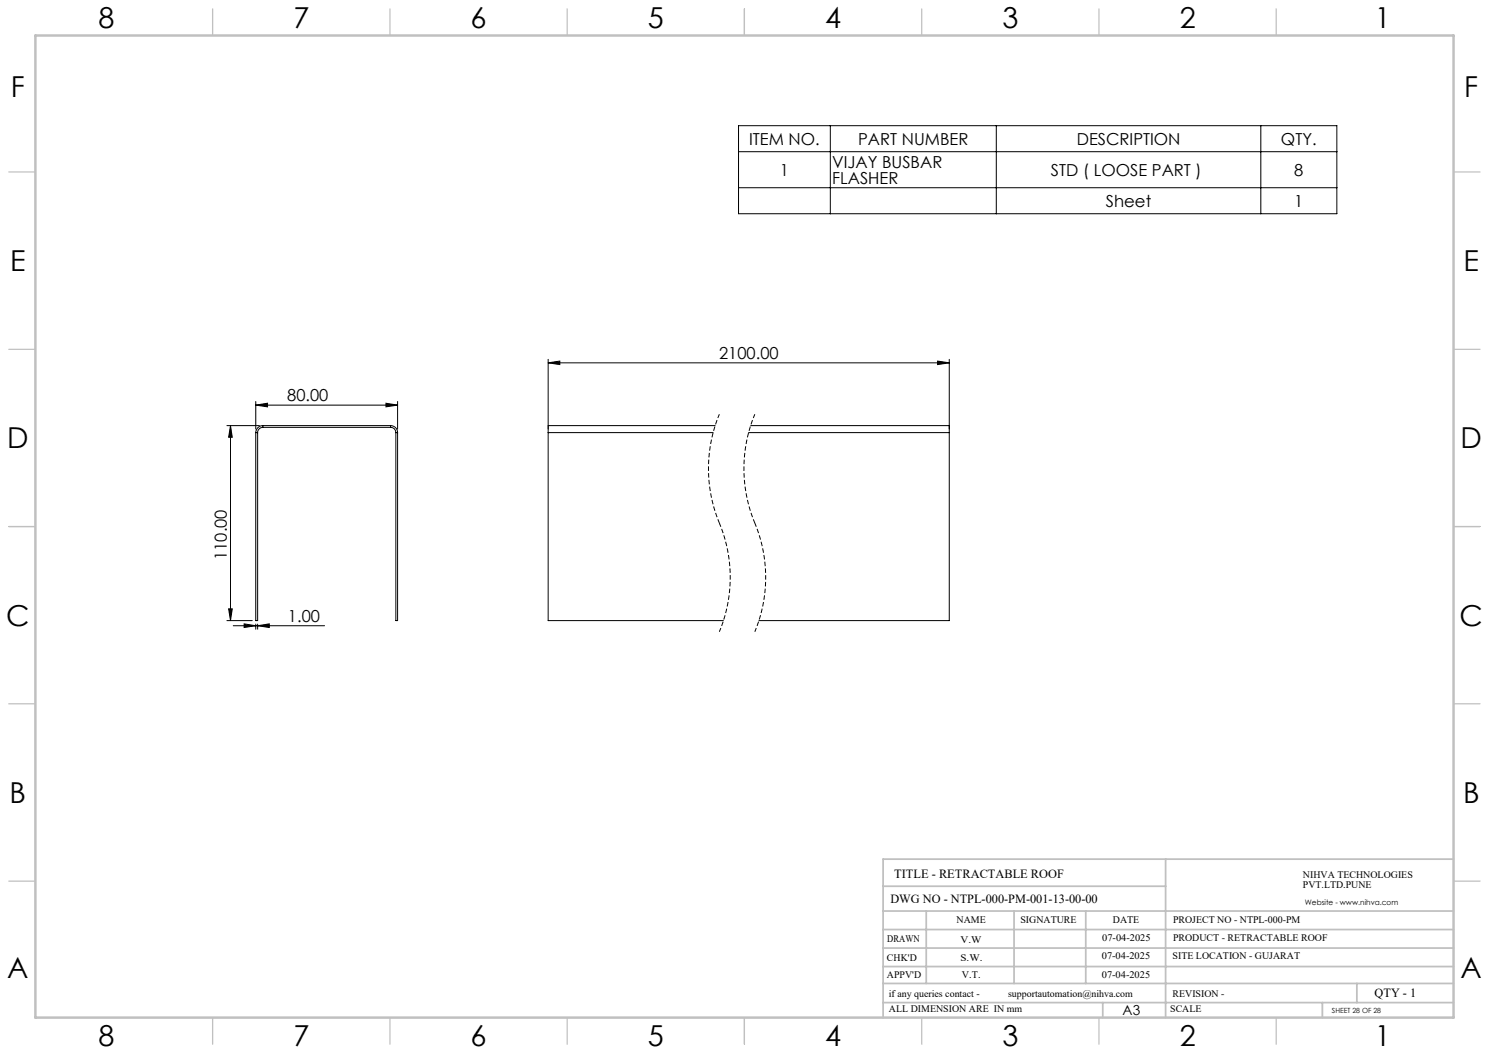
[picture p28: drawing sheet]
<svg xmlns="http://www.w3.org/2000/svg" width="420mm" height="297mm" viewBox="0 0 420 297" stroke-linecap="round" stroke-linejoin="round" font-family="sans-serif">
<defs><g id="words">
<g font-size="8.1">
<text x="27.8" y="8">8</text>
<text x="82.8" y="8">7</text>
<text x="132.8" y="8">6</text>
<text x="182.8" y="8">5</text>
<text x="232.8" y="8">4</text>
<text x="282.8" y="8">3</text>
<text x="332.8" y="8">2</text>
<text x="387.8" y="8">1</text>
<text x="3" y="27.2">F</text>
<text x="413" y="27.2">F</text>
<text x="2.8" y="76.5">E</text>
<text x="412.8" y="76.5">E</text>
<text x="2" y="126.5">D</text>
<text x="412" y="126.5">D</text>
<text x="1.7" y="176.5">C</text>
<text x="411.7" y="176.5">C</text>
<text x="2.7" y="226.5">B</text>
<text x="412.7" y="226.5">B</text>
<text x="2" y="275.7">A</text>
<text x="412" y="275.7">A</text>
<text x="27.8" y="295">8</text>
<text x="82.8" y="295">7</text>
<text x="132.8" y="295">6</text>
<text x="182.8" y="295">5</text>
<text x="232.8" y="295">4</text>
<text x="282.8" y="295">3</text>
<text x="332.8" y="295">2</text>
<text x="387.8" y="295">1</text>
</g>
<g font-size="4.7">
<text x="211.3" y="40.8">ITEM NO.</text>
<text x="242.1" y="40.8">PART NUMBER</text>
<text x="303.7" y="40.8">DESCRIPTION</text>
<text x="361.3" y="40.8">QTY.</text>
<text x="234.7" y="47.3">VIJAY BUSBAR</text>
<text x="220" y="49.5">1</text>
<text x="234.7" y="51.8">FLASHER</text>
<text x="296.4" y="49.5">STD ( LOOSE PART )</text>
<text x="365.1" y="49.5">8</text>
<text x="311.9" y="58.3">Sheet</text>
<text x="365.1" y="58.3">1</text>
<text x="202.8" y="101.3">2100.00</text>
<text x="81" y="113.2">80.00</text>
<text x="64" y="157.9" transform="rotate(-90 64 157.9)">110.00</text>
<text x="81.2" y="175.4">1.00</text>
</g>
<text font-size="3.9" x="316.7" y="286.4">A3</text>
<g font-size="3.5">
<text x="252.2" y="247.6">TITLE - RETRACTABLE ROOF</text>
<text x="251.2" y="254.7">DWG NO - NTPL-000-PM-001-13-00-00</text>
<text x="387.7" y="281.1">QTY - 1</text>
</g>
<g font-size="2.8">
<text x="367.5" y="247.6">NIHVA TECHNOLOGIES</text>
<text x="367.5" y="250.5">PVT.LTD.PUNE</text>
<text x="269.8" y="260.3">NAME</text>
<text x="287.8" y="260.3">SIGNATURE</text>
<text x="313.9" y="260.4">DATE</text>
<text x="330.9" y="260.4">PROJECT NO - NTPL-000-PM</text>
<text x="250.3" y="265.6">DRAWN</text>
<text x="270.9" y="266.1">V.W</text>
<text x="310.9" y="265.5">07-04-2025</text>
<text x="330.9" y="265.5">PRODUCT - RETRACTABLE ROOF</text>
<text x="250.2" y="271.1">CHK'D</text>
<text x="250.2" y="275.8">APPV'D</text>
<text x="270.9" y="271.1">S.W.</text>
<text x="271.3" y="275.8">V.T.</text>
<text x="310.8" y="270.6">07-04-2025</text>
<text x="310.8" y="275.8">07-04-2025</text>
<text x="330.7" y="270.6">SITE LOCATION - GUJARAT</text>
<text x="250.7" y="281.1">if any queries contact -</text>
<text x="284.3" y="281.1">supportautomation@nihva.com</text>
<text x="330.7" y="281.1">REVISION -</text>
<text x="250.7" y="285.6">ALL DIMENSION ARE IN mm</text>
<text x="330.1" y="285.6">SCALE</text>
</g>
<text font-size="2.1" x="368.1" y="255.1">Website - www.nihva.com</text>
<text font-size="2" x="375.7" y="285.6">SHEET 28 OF 28</text>
</g></defs>
<g fill="none" stroke="#000" stroke-width=".28">
<path d="M208.3 35.5h168.8v24.8h-168.8zM234.2 35.5v24.8M281 35.5v24.8M355.6 35.5v24.8M208.3 42.8h168.8M208.3 52.9h168.8M72.1 114.3l3.4-.6v1.1zM72.1 113.2v7.8M72.1 114.3h40M108.9 113.7l3.2 .6-3.2 .5zM112.1 113.2v7.8M154.6 102.3l3.3-.5v1z"/>
<path d="M154.6 101.3v19.7M154.6 102.3h113.2M264.5 101.8l3.3 .5-3.3 .5zM267.8 101.3v19.7M64 120h9.2M65 120v55M65 120l.5 3.3h-1zM72.1 122h.6M72.1 122v53h.6v-53M74.2 120a1.99 1.99 0 0 0-2.1 2M74.2 120.5a1.45 1.45 0 0 0-1.5 1.5M74.2 120v.5"/>
<path d="M74.2 120.5h36M74.2 120h36M110.2 120.5a1.45 1.45 0 0 1 1.5 1.5M110.2 120a1.93 1.93 0 0 1 1.9 2M110.2 120v.5M111.7 122h.4M111.7 122v53h.4v-53M154.6 122h46.6M154.6 122v53h49.4M201.7 120h-47.1v2M211.1 122h56.7M211.7 120h56.1v2"/>
<path d="M267.8 122v53h-53.7M64 175h7.2M64.5 171.7h1l-.5 3.3zM65.8 176.5h25.7M68.9 176l3.2 .5-3.2 .5zM72.1 176v1.5M72.7 176.5l3.3-.5v1zM72.7 176v1.5"/>
</g>
<path d="M202.9 116.8a39.9 39.9 0 0 0 0 30.7M212.9 116.8a39.9 39.9 0 0 0 0 30.7M202.9 147.5a39.9 39.9 0 0 1 0 30.7M212.9 147.5a39.9 39.9 0 0 1 0 30.7" fill="none" stroke="#000" stroke-width=".28" stroke-dasharray="1.3 .6" stroke-dashoffset=".1" stroke-linecap="butt"/>
<g fill="none" stroke="#c0c0c0" stroke-width=".35">
<path d="M60 2.5v7.5M110 2.5v7.5M160 2.5v7.5M210 2.5v7.5M260 2.5v7.5M310 2.5v7.5M360 2.5v7.5M2.5 48.5h7.5M410 48.5h7.5M2.5 98.5h7.5M410 98.5h7.5M2.5 148.5h7.5"/>
<path d="M410 148.5h7.5M2.5 198.5h7.5M410 198.5h7.5M2.5 248.5h7.5M410 248.5h7.5M60 287v7.5M110 287v7.5M160 287v7.5M210 287v7.5M260 287v7.5M310 287v7.5M360 287v7.5"/>
</g>
<g fill="none" stroke="#c0c0c0" stroke-width=".5">
<path d="M249.1 257h160.9M249.1 250h79.7M261.3 257v20.4M286 257v20.4M306.2 257v20.4M328.8 242.3v44.7M410 242.3h-160.9v44.7M249.1 272.6h160.9M249.1 267.4h160.9M249.1 262.2h160.9M249.1 277.4h160.9M382.7 277.4v5.4"/>
<path d="M249.1 282.8h160.9M311 282.8v4.2M373 282.8v4.2"/>
</g>
<path d="M10 10h400v277h-400z" fill="none" stroke="#c0c0c0" stroke-width=".7"/>
<g fill="#000">
<path d="M72.1 114.3l3.4-.6v1.1zM108.9 113.7l3.2 .6-3.2 .5z"/>
<path d="M64.5 171.7h1l-.5 3.3zM65 120l.5 3.3h-1z"/>
<path d="M68.9 176l3.2 .5-3.2 .5zM72.7 176.5l3.3-.5v1zM154.6 102.3l3.3-.5v1zM264.5 101.8l3.3 .5-3.3 .5z"/>
</g>
<use href="#words"/>
</svg>
